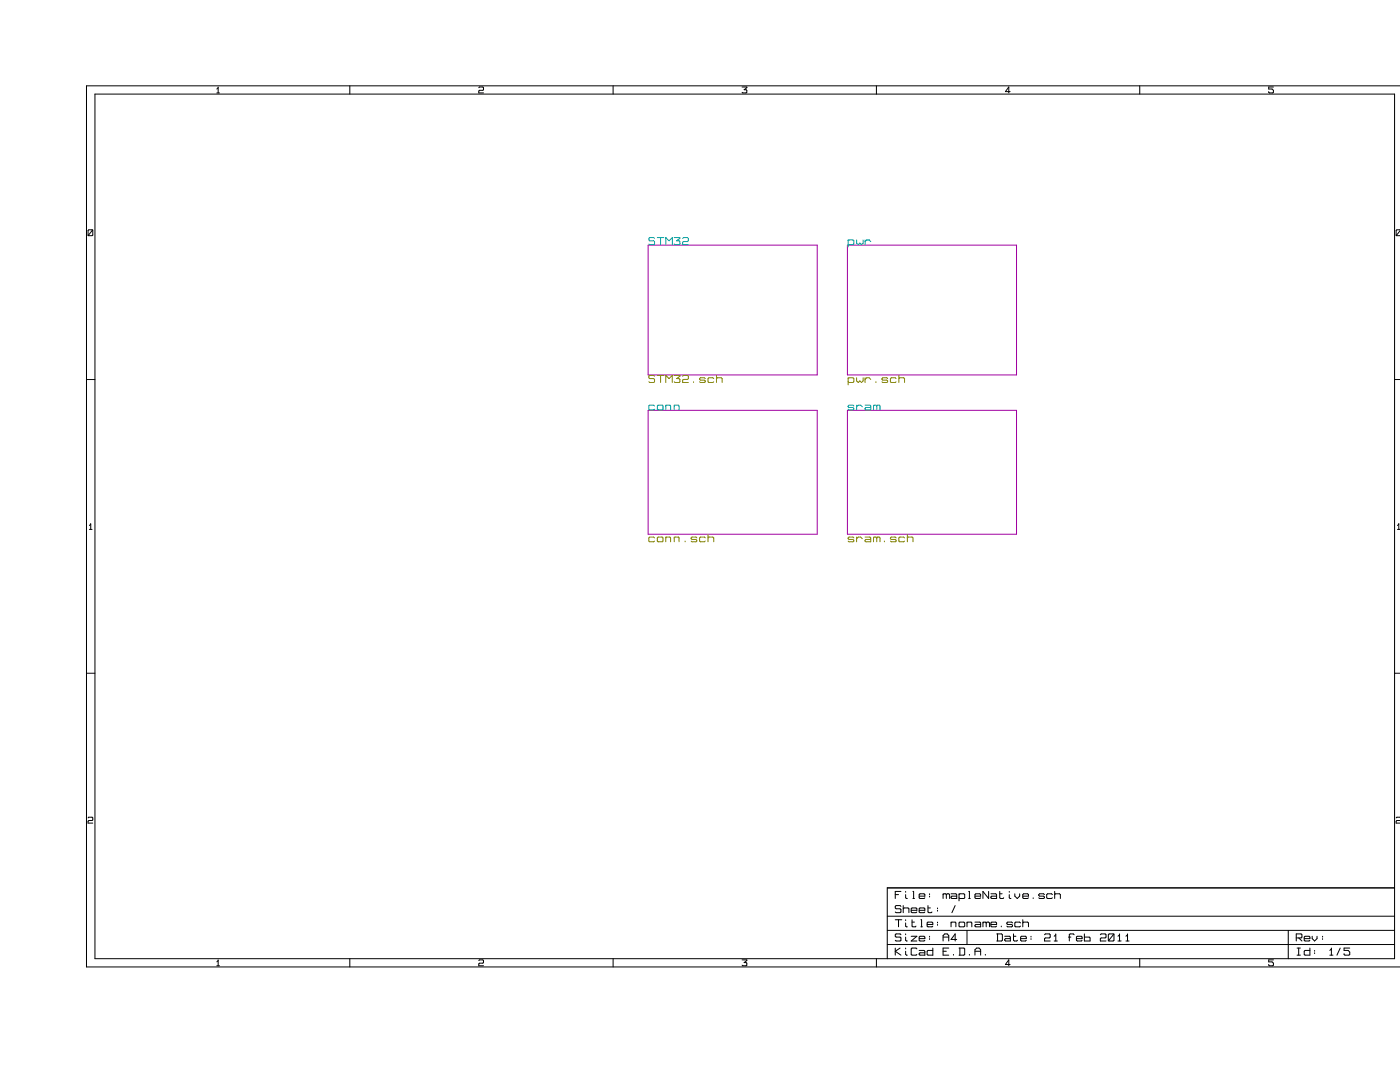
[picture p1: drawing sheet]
<svg xmlns="http://www.w3.org/2000/svg" width="279mm" height="216mm" viewBox="0 0 279 216" stroke-linecap="round" stroke-linejoin="round" font-family="sans-serif">
<g fill="none" stroke="#000" stroke-width=".2">
<path d="M18.9 18.8h259.4v172.5h-259.4zM43.3 18.5h.5M43.5 17.4v1.1M43.5 17.5l-.2 .3M69.8 17.1v1.7M95.6 17.5l.1-.1h.6l.2 .1v.4l-.2 .1h-.6l-.1 .2v.3h.9M122.4 17.1v1.7M148.1 17.4h.9l-.5 .5 .5 .1v.4l-.1 .1-.8-.1M174.9 17.1v1.7M201.6 18.3h-.9l.6-.9v1.1M227.5 17.1v1.7M254.1 17.4h-.9v.4h.7l.2 .2v.4l-.8 .1-.1-.2"/>
<path d="M279.4 17.1h-262.1v175.8h262.1M17.6 46l.1-.1h.7l.1 .1v.9l-.1 .1-.8-.1zM18.5 45.9l-.9 1.1M279.4 45.9h-.6l-.2 .1v.9l.2 .1h.6M279.4 46l-.8 1M17.3 75.7h1.6M278.3 75.7h1.1M17.8 105.6h.6M18.1 104.5v1.1M18.1 104.6l-.3 .3M278.9 105.6h.5M279.2 104.5v1.1"/>
<path d="M279.2 104.6l-.3 .3M17.3 134.3h1.6M278.3 134.3h1.1M17.6 163.2l.1-.1h.7l.1 .1v.4l-.1 .1h-.7l-.1 .2v.3h.9M178.7 178.5h.6M179.8 177.9h-1.1v1.4M180.7 177.9v.1M180.7 178.5v.6l.4 .2M182.2 177.9h.1v1.4M182.2 179.3h.3M183.4 178.8h1.2v-.3l-.2-.2h-.8l-.2 .2v.6l.2 .2h.8l.2-.2M185.5 178.3v.2"/>
<path d="M185.5 178.8v.2M188.2 178.3v1M188.2 178.5l.2-.2h.3l.2 .2M188.9 178.5l.1-.2h.3l.2 .2v.8M188.9 178.5v.8M189.8 178.3h1l.1 .2v.8h-.9l-.2-.2 .2-.3h.9M191.4 178.5l.2-.2h.8l.1 .2v.6l-.1 .2h-.8l-.2-.2M191.4 178.3v1.5M193.3 177.9h.2v1.4M193.3 179.3h.3M194.6 178.8h1.1v-.3l-.2-.2h-.8l-.1 .2v.6l.1 .2h.8l.2-.2M197.3 177.9v1.4l-1.1-1.4v1.4"/>
<path d="M197.8 178.3h.9l.2 .2v.8h-1l-.1-.2 .1-.3h1M199.5 177.9v1.2l.2 .2h.5l.1-.2M199.5 178.3h.5M201.4 178.5v.6l.4 .2M201.4 177.9v.1M202.5 178.3v.5l.5 .5 .5-.5v-.5M204.1 178.8h1.2v-.3l-.2-.2h-.8l-.2 .2v.6l.2 .2h.8l.2-.2M206.2 179.1v.2M208.4 178.5l-.1-.2h-.8l-.2 .2 .2 .3h.8l.1 .3-.1 .2h-.8l-.2-.2M210 178.5l-.1-.2h-.8l-.2 .2v.6l.2 .2h.8l.1-.2M210.5 178.5l.2-.2h.7l.2 .2v.8M210.5 177.9v1.4"/>
<path d="M278.3 177.2h-101.2v14.1M279.4 163.7h-.6l-.2 .2v.3h.8M279.4 163.1h-.6l-.2 .1M43.3 192.7h.5M43.5 191.5v1.2M43.5 191.7l-.2 .2M69.8 191.3v1.6M95.6 191.7l.1-.2h.6l.2 .2v.4l-.2 .1h-.6l-.1 .1v.4h.9M122.4 191.3v1.6M148.1 191.5h.9l-.5 .6 .5 .1v.4l-.1 .1-.8-.1M174.9 191.3v1.6M177.1 182.8h101.2"/>
<path d="M177.1 188.5h101.2M177.1 185.6h101.2M178.7 189.2v1.4M178.7 183.5h1.3M179.3 183.5v1.4M179.6 189.2l-.9 .6 1.1 .8M179.8 186.5l-.2-.1h-.8l-.1 .1v.3l.1 .2h.8l.2 .2v.4l-.2 .2h-.8l-.1-.2M179.8 180.9l-.2-.2h-.8l-.1 .2v.3l.1 .1h.8l.2 .2v.5l-.2 .1h-.8l-.1-.1M180.3 180.7v1.4M180.3 181.3l.1-.1h.8l.2 .1v.8M180.7 187v.6l.4 .2M180.7 183.5v.2"/>
<path d="M180.7 184.2v.6l.4 .1M180.7 186.4v.1M180.7 189.2v.1M180.7 189.8v.6l.4 .2M181.8 186.8h1.2l-1.2 1h1.2M181.8 181.6h1.2v-.3l-.2-.1h-.8l-.2 .1v.7l.2 .1h.8l.2-.1M182 183.5v1.3l.2 .1h.5l.1-.1M182 184h.5M183 189.3l-.2-.1h-.8l-.2 .1v1.1l.2 .2h.8l.2-.2M183.4 187.3h1.2v-.3l-.2-.2h-.8l-.2 .2v.6l.2 .2h.8l.2-.2M183.4 189.6h1l.2 .2v.8h-1l-.2-.2 .2-.3h1M183.4 181.6h1.2v-.3l-.2-.1h-.8l-.2 .1v.7l.2 .1h.8l.2-.1"/>
<path d="M183.8 183.5h.1v1.4M183.8 184.9h.3M185 184.5h1.2v-.3l-.2-.2h-.8l-.2 .2v.6l.2 .1h.8l.2-.1M185.2 180.7v1.3l.2 .1h.5l.1-.1M185.2 181.2h.5M185.5 186.8v.2M185.5 187.3v.2M186.2 189.2v1.4h-1l-.2-.2v-.6l.2-.2h1M187.1 181.2v.1M187.1 181.6v.2M187.1 184v.2M187.1 184.5v.1"/>
<path d="M188.2 187.8v-1.1l.3-.3h.5l.3 .3v1.1M188.2 187h1.1M188.2 189.8h.7M189.3 189.2h-1.1v1.4h1.1M189.8 184.2l.2-.2h.6l.2 .2v.7M189.8 184v.9M190.3 190.4v.2M190.6 180.7l-.6 1.4M190.9 187.5h-1.1l.8-1.1v1.4M191.4 189.2h1l.1 .1v1.1l-.1 .2h-1M191.4 184.2l.2-.2h.8l.1 .2v.6l-.1 .1h-.8l-.2-.1zM191.6 189.2v1.4"/>
<path d="M193 184.2l.2-.2h.6l.1 .2v.7M193 184v.9M193 185.6v2.9M193.5 190.4v.2M194.6 190.6v-1.1l.3-.3h.5l.3 .3v1.1M194.6 189.8h1.1M194.6 184h.9l.2 .2v.7h-1l-.1-.1 .1-.3h1M196.2 184.2l.1-.2h.3l.2 .2M196.2 184v.9M196.6 190.4v.2M196.8 184.2l.2-.2h.3l.2 .2v.7M196.8 184.2v.7"/>
<path d="M197.8 184.5h1.1v-.3l-.2-.2h-.8l-.1 .2v.6l.1 .1h.8l.2-.1M198.9 186.4h1l.1 .1v1.1l-.1 .2h-1M199.1 186.4v1.4M199.8 184.8v.1M200.5 186.8h1l.1 .2v.8h-.9l-.2-.2 .2-.3h.9M201.6 192.4h-.9l.6-.9v1.2M202.1 184.2l-.2-.2h-.8l-.2 .2 .2 .3h.8l.2 .3-.2 .1h-.8l-.2-.1M202.3 186.4v1.2l.1 .2h.5l.2-.2M202.3 186.8h.4M203.7 184.2l-.2-.2h-.8l-.2 .2v.6l.2 .1h.8l.2-.1M203.7 187.3h1.1v-.3l-.1-.2h-.8l-.2 .2v.6l.2 .2h.8l.1-.2M204.1 184.2l.2-.2h.8l.2 .2v.7"/>
<path d="M204.1 183.5v1.4M205.8 186.8v.2M205.8 187.3v.2M208.5 186.5l.1-.1h.8l.2 .1v.5l-.2 .2h-.8l-.1 .1v.5h1.1M210.4 187.8h.6M210.7 186.4v1.4M210.7 186.5l-.3 .3M213.2 187h.5M214.4 186.5l-.2-.1h-.6l-.2 .1v1.3M214.8 187.3h1.2v-.3l-.2-.2h-.8l-.2 .2v.6l.2 .2h.8l.2-.2M216.4 186.4v1.4h1.1v-.6l-.1-.2h-1M219.6 186.5l.2-.1h.8l.1 .1v.5l-.1 .2h-.8l-.2 .1v.5h1.1"/>
<path d="M221.2 186.5l.2-.1h.8l.1 .1v1.1l-.1 .2h-.8l-.2-.2zM222.3 186.4l-1.1 1.4M223.1 187.8h.6M223.4 186.4v1.4M223.4 186.5l-.3 .3M224.7 187.8h.6M225 186.4v1.4M225 186.5l-.3 .3M227.5 191.3v1.6M254.1 191.5h-.9v.4h.7l.2 .3v.4l-.8 .1-.1-.3M257.1 185.6v5.7M258.7 187.2h1l.1-.2v-.5l-.1-.1h-1v1.4"/>
<path d="M258.9 190.6h.6M258.9 189.2h.6M259.2 187.2l.6 .6M259.2 189.2v1.4M260.3 187.3h1.1v-.3l-.2-.2h-.7l-.2 .2v.6l.2 .2h.7l.2-.2M261.4 189.2v1.4h-.9l-.2-.2v-.6l.2-.2h.9M261.9 186.8v.5l.5 .5 .4-.5v-.5M262.4 189.6v.2M262.4 190.1v.2M263.9 186.8v.2M263.9 187.3v.2M265.4 190.6h.6"/>
<path d="M265.7 189.2v1.4M265.7 189.3l-.3 .3M267.5 189.2l-.7 1.4M269.4 189.2h-1.2v.4h.9l.3 .4v.4l-.2 .2h-.8l-.2-.3"/>
</g>
<path d="M129.3 48.9h33.8v25.9h-33.8zM169.1 48.9h33.8v25.9h-33.8zM129.3 81.9h33.8v24.7h-33.8zM169.1 81.9h33.8v24.7h-33.8z" fill="none" stroke="#a000a0" stroke-width=".2"/>
<g fill="none" stroke="#00a0a0" stroke-width=".2">
<path d="M130.6 47.6l-.1-.2h-.8l-.2 .2v.3l.2 .1h.8l.1 .2v.5l-.1 .1h-.8l-.2-.1M131.2 47.4h1.3M131.8 47.4v1.4M132.9 48.8v-1.4l.6 .6 .7-.6v1.4M134.6 47.4h1.1v.2l-.7 .4h.5l.2 .2v.5l-.2 .1h-.8l-.1-.1M136.2 47.6l.2-.2h.8l.2 .2v.4l-.2 .2h-.8l-.2 .1v.5h1.2M169.3 47.9v1.4M169.3 48l.1-.1h.8l.2 .1v.7l-.2 .1h-.8l-.1-.1M171 47.9v.6l.3 .3 .3-.3 .3 .3 .4-.3v-.6M172.6 48.2l.4-.3h.5l.3 .3M172.6 47.9v.9M130.6 81l-.1-.2h-.8l-.2 .2v.6l.2 .2h.8l.1-.2"/>
<path d="M131.2 81l.1-.2h.8l.2 .2v.6l-.2 .2h-.8l-.1-.2zM132.9 81l.1-.2h.7l.1 .2v.8M132.9 80.8v1M134.6 81l.1-.2h.7l.1 .2v.8M134.6 80.8v1M170.4 81l-.2-.2h-.8l-.1 .2 .1 .3h.8l.2 .3-.2 .2h-.8l-.1-.2M171 81.2l.3-.4h.5l.3 .4M171 80.8v1M172.6 80.8h1l.2 .2v.8h-1l-.2-.2 .2-.3h1M174.3 81l.2-.2h.3l.2 .2M174.3 80.8v1M175 81l.1-.2h.4l.1 .2v.8"/>
<path d="M175 81v.8"/>
</g>
<g fill="none" stroke="#808000" stroke-width=".2">
<path d="M130.6 75.1l-.1-.2h-.8l-.2 .2v.3l.2 .1h.8l.1 .2v.5l-.1 .1h-.8l-.2-.1M131.2 74.9h1.3M131.8 74.9v1.4M132.9 76.3v-1.4l.6 .6 .7-.6v1.4M134.6 74.9h1.1v.2l-.7 .4h.5l.2 .2v.5l-.2 .1h-.8l-.1-.1M136.2 75.1l.2-.2h.8l.2 .2v.4l-.2 .2h-.8l-.2 .2v.4h1.2M138.4 76.2v.1M140.8 75.5l-.2-.1h-.8l-.2 .1 .2 .4h.8l.2 .3-.2 .1h-.8l-.2-.1M142.4 75.5l-.1-.1h-.8l-.2 .1v.7l.2 .1h.8l.1-.1M143 75.5l.2-.1h.8l.1 .1v.8M143 74.9v1.4M169.3 75.4v1.4"/>
<path d="M169.3 75.5l.1-.1h.8l.2 .1v.7l-.2 .1h-.8l-.1-.1M171 75.4v.6l.3 .3 .3-.3 .3 .3 .4-.3v-.6M172.6 75.7l.4-.3h.5l.3 .3M172.6 75.4v.9M174.8 76.2v.1M177.1 75.5l-.1-.1h-.8l-.2 .1 .2 .4h.8l.1 .3-.1 .1h-.8l-.2-.1M178.8 75.5l-.1-.1h-.8l-.2 .1v.7l.2 .1h.8l.1-.1M179.4 75.5l.2-.1h.8l.1 .1v.8M179.4 74.9v1.4M130.6 107.3l-.1-.1h-.8l-.2 .1v.7l.2 .1h.8l.1-.1M131.2 107.3l.1-.1h.8l.2 .1v.7l-.2 .1h-.8l-.1-.1zM132.9 107.3l.1-.1h.7l.1 .1v.8"/>
<path d="M132.9 107.2v.9M134.6 107.3l.1-.1h.7l.1 .1v.8M134.6 107.2v.9M136.7 108v.1M139.1 107.3l-.2-.1h-.8l-.2 .1 .2 .3h.8l.2 .4-.2 .1h-.8l-.2-.1M140.8 107.3l-.2-.1h-.8l-.2 .1v.7l.2 .1h.8l.2-.1M141.3 107.3l.2-.1h.8l.1 .1v.8M141.3 106.7v1.4M170.4 107.3l-.2-.1h-.8l-.1 .1 .1 .3h.8l.2 .4-.2 .1h-.8l-.1-.1M171 107.5l.3-.3h.5l.3 .3M171 107.2v.9M172.6 107.2h1l.2 .1v.8h-1l-.2-.1 .2-.4h1"/>
<path d="M174.3 107.3l.2-.1h.3l.2 .1M174.3 107.2v.9M175 107.3l.1-.1h.4l.1 .1v.8M175 107.3v.8M176.5 108v.1M178.8 107.3l-.1-.1h-.8l-.2 .1 .2 .3h.8l.1 .4-.1 .1h-.8l-.2-.1M180.5 107.3l-.1-.1h-.8l-.2 .1v.7l.2 .1h.8l.1-.1M181.1 107.3l.1-.1h.8l.2 .1v.8M181.1 106.7v1.4"/>
</g>
</svg>
